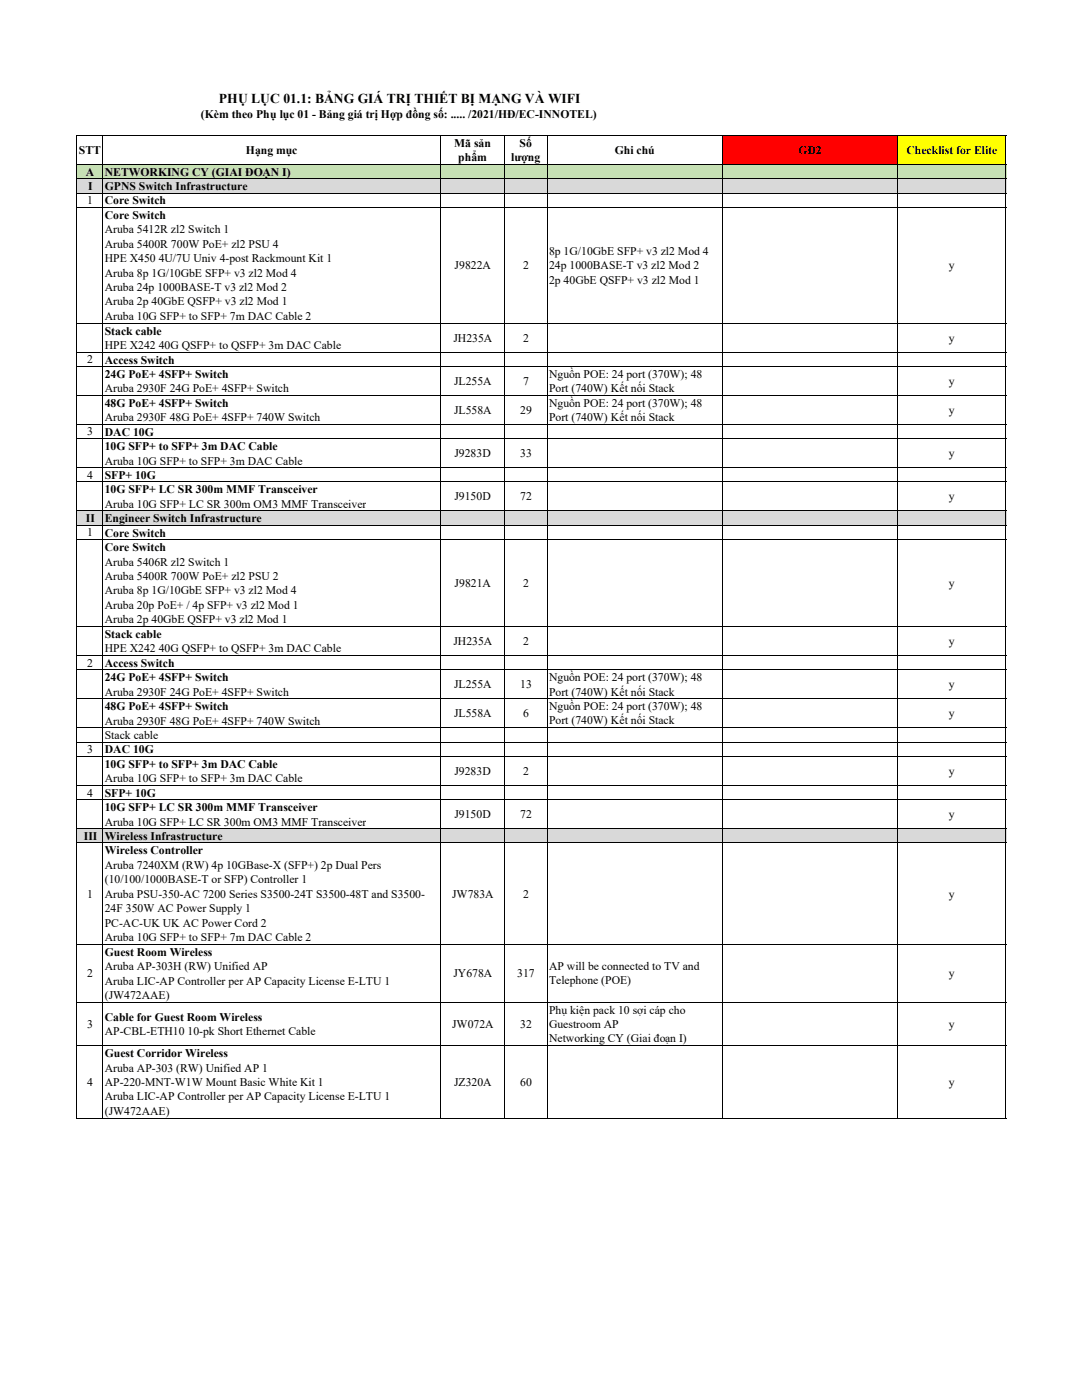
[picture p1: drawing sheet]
<svg xmlns="http://www.w3.org/2000/svg" width="216mm" height="279mm" viewBox="0 0 216 279" stroke-linecap="round" stroke-linejoin="round" font-family="sans-serif">
<defs><g id="words">
<text font-size="2.7" x="43.7" y="20.5">PHỤ LỤC 01.1: BẢNG GIÁ TRỊ THIẾT BỊ MẠNG VÀ WIFI</text>
<g font-size="2.3">
<text x="40.1" y="23.5">(Kèm theo Phụ lục 01 - Bảng giá trị Hợp đồng số: ..... /2021/HĐ/EC-INNOTEL)</text>
<text x="90.6" y="29.3">Mã sản</text>
<text x="103.7" y="29.3">Số</text>
<text x="15.7" y="30.7">STT</text>
<text x="17.1" y="35.1">A</text>
<text x="20.9" y="35.1">NETWORKING CY (GIAI ĐOẠN I)</text>
<text x="49.1" y="30.7">Hạng mục</text>
<text x="91.4" y="32.2">phẩm</text>
<text x="102" y="32.2">lượng</text>
<text x="122.7" y="30.7">Ghi chú</text>
<text x="159.3" y="30.7">GĐ2</text>
<text x="180.9" y="30.7">Checklist for Elite</text>
<text x="17.4" y="40.8">1</text>
<text x="17.6" y="37.9">I</text>
<text x="20.9" y="37.9">GPNS Switch Infrastructure</text>
<text x="20.9" y="40.8">Core Switch</text>
<text x="20.9" y="43.7">Core Switch</text>
<text x="20.9" y="46.6">Aruba 5412R zl2 Switch 1</text>
<text x="20.9" y="49.4">Aruba 5400R 700W PoE+ zl2 PSU 4</text>
<text x="20.9" y="52.3">HPE X450 4U/7U Univ 4-post Rackmount Kit 1</text>
<text x="90.7" y="53.8">J9822A</text>
<text x="104.4" y="53.8">2</text>
<text x="109.6" y="50.9">8p 1G/10GbE SFP+ v3 zl2 Mod 4</text>
<text x="109.6" y="53.8">24p 1000BASE-T v3 zl2 Mod 2</text>
<text x="189.4" y="53.8">y</text>
<text x="20.9" y="55.2">Aruba 8p 1G/10GbE SFP+ v3 zl2 Mod 4</text>
<text x="20.9" y="58.1">Aruba 24p 1000BASE-T v3 zl2 Mod 2</text>
<text x="109.6" y="56.6">2p 40GbE QSFP+ v3 zl2 Mod 1</text>
<text x="20.9" y="61">Aruba 2p 40GbE QSFP+ v3 zl2 Mod 1</text>
<text x="20.9" y="63.8">Aruba 10G SFP+ to SFP+ 7m DAC Cable 2</text>
<text x="20.9" y="69.7">HPE X242 40G QSFP+ to QSFP+ 3m DAC Cable</text>
<text x="20.9" y="66.8">Stack cable</text>
<text x="90.5" y="68.2">JH235A</text>
<text x="104.4" y="68.2">2</text>
<text x="189.4" y="68.2">y</text>
<text x="17.4" y="72.5">2</text>
<text x="20.9" y="72.6">Access Switch</text>
<text x="20.9" y="75.4">24G PoE+ 4SFP+ Switch</text>
<text x="90.6" y="76.8">JL255A</text>
<text x="104.4" y="76.8">7</text>
<text x="109.6" y="75.4">Nguồn POE: 24 port (370W); 48</text>
<text x="189.4" y="76.8">y</text>
<text x="20.9" y="78.3">Aruba 2930F 24G PoE+ 4SFP+ Switch</text>
<text x="20.9" y="81.2">48G PoE+ 4SFP+ Switch</text>
<text x="90.6" y="82.6">JL558A</text>
<text x="103.8" y="82.6">29</text>
<text x="109.6" y="78.3">Port (740W) Kết nối Stack</text>
<text x="109.6" y="81.2">Nguồn POE: 24 port (370W); 48</text>
<text x="189.4" y="82.6">y</text>
<text x="17.4" y="86.9">3</text>
<text x="20.9" y="84.1">Aruba 2930F 48G PoE+ 4SFP+ 740W Switch</text>
<text x="20.9" y="87">DAC 10G</text>
<text x="20.9" y="89.8">10G SFP+ to SFP+ 3m DAC Cable</text>
<text x="109.6" y="84">Port (740W) Kết nối Stack</text>
<text x="17.4" y="95.5">4</text>
<text x="20.9" y="95.6">SFP+ 10G</text>
<text x="20.9" y="92.7">Aruba 10G SFP+ to SFP+ 3m DAC Cable</text>
<text x="90.7" y="91.2">J9283D</text>
<text x="103.8" y="91.2">33</text>
<text x="189.4" y="91.2">y</text>
<text x="20.9" y="98.5">10G SFP+ LC SR 300m MMF Transceiver</text>
<text x="20.9" y="101.3">Aruba 10G SFP+ LC SR 300m OM3 MMF Transceiver</text>
<text x="90.7" y="99.9">J9150D</text>
<text x="103.8" y="99.9">72</text>
<text x="189.4" y="99.9">y</text>
<text x="17.1" y="104.2">II</text>
<text x="17.4" y="107.1">1</text>
<text x="20.9" y="104.2">Engineer Switch Infrastructure</text>
<text x="20.9" y="107.1">Core Switch</text>
<text x="20.9" y="110">Core Switch</text>
<text x="20.9" y="112.9">Aruba 5406R zl2 Switch 1</text>
<text x="20.9" y="115.7">Aruba 5400R 700W PoE+ zl2 PSU 2</text>
<text x="20.9" y="118.6">Aruba 8p 1G/10GbE SFP+ v3 zl2 Mod 4</text>
<text x="90.7" y="117.2">J9821A</text>
<text x="104.4" y="117.2">2</text>
<text x="189.4" y="117.2">y</text>
<text x="20.9" y="121.5">Aruba 20p PoE+ / 4p SFP+ v3 zl2 Mod 1</text>
<text x="20.9" y="124.4">Aruba 2p 40GbE QSFP+ v3 zl2 Mod 1</text>
<text x="20.9" y="130.2">HPE X242 40G QSFP+ to QSFP+ 3m DAC Cable</text>
<text x="20.9" y="127.3">Stack cable</text>
<text x="90.5" y="128.7">JH235A</text>
<text x="104.4" y="128.7">2</text>
<text x="189.4" y="128.7">y</text>
<text x="17.4" y="133.1">2</text>
<text x="20.9" y="133.1">Access Switch</text>
<text x="20.9" y="136">24G PoE+ 4SFP+ Switch</text>
<text x="90.6" y="137.4">JL255A</text>
<text x="103.8" y="137.4">13</text>
<text x="109.6" y="135.9">Nguồn POE: 24 port (370W); 48</text>
<text x="189.4" y="137.4">y</text>
<text x="20.9" y="138.9">Aruba 2930F 24G PoE+ 4SFP+ Switch</text>
<text x="20.9" y="141.7">48G PoE+ 4SFP+ Switch</text>
<text x="90.6" y="143.1">JL558A</text>
<text x="104.4" y="143.1">6</text>
<text x="109.6" y="138.8">Port (740W) Kết nối Stack</text>
<text x="109.6" y="141.7">Nguồn POE: 24 port (370W); 48</text>
<text x="189.4" y="143.1">y</text>
<text x="20.9" y="144.6">Aruba 2930F 48G PoE+ 4SFP+ 740W Switch</text>
<text x="20.9" y="147.4">Stack cable</text>
<text x="109.6" y="144.6">Port (740W) Kết nối Stack</text>
<text x="17.4" y="150.3">3</text>
<text x="20.9" y="150.4">DAC 10G</text>
<text x="20.9" y="153.2">10G SFP+ to SFP+ 3m DAC Cable</text>
<text x="90.7" y="154.6">J9283D</text>
<text x="104.4" y="154.6">2</text>
<text x="189.4" y="154.6">y</text>
<text x="17.4" y="159">4</text>
<text x="20.9" y="159">SFP+ 10G</text>
<text x="20.9" y="161.9">10G SFP+ LC SR 300m MMF Transceiver</text>
<text x="20.9" y="156.1">Aruba 10G SFP+ to SFP+ 3m DAC Cable</text>
<text x="16.7" y="167.6">III Wireless Infrastructure</text>
<text x="20.9" y="164.8">Aruba 10G SFP+ LC SR 300m OM3 MMF Transceiver</text>
<text x="90.7" y="163.3">J9150D</text>
<text x="103.8" y="163.3">72</text>
<text x="189.4" y="163.3">y</text>
<text x="20.9" y="170.5">Wireless Controller</text>
<text x="20.9" y="173.4">Aruba 7240XM (RW) 4p 10GBase-X (SFP+) 2p Dual Pers</text>
<text x="17.4" y="179.2">1</text>
<text x="20.9" y="176.3">(10/100/1000BASE-T or SFP) Controller 1</text>
<text x="20.9" y="179.2">Aruba PSU-350-AC 7200 Series S3500-24T S3500-48T and S3500-</text>
<text x="90.2" y="179.2">JW783A</text>
<text x="104.4" y="179.2">2</text>
<text x="189.4" y="179.2">y</text>
<text x="20.9" y="182">24F 350W AC Power Supply 1</text>
<text x="20.9" y="184.9">PC-AC-UK UK AC Power Cord 2</text>
<text x="20.9" y="190.8">Guest Room Wireless</text>
<text x="20.9" y="187.8">Aruba 10G SFP+ to SFP+ 7m DAC Cable 2</text>
<text x="17.4" y="195">2</text>
<text x="20.9" y="193.6">Aruba AP-303H (RW) Unified AP</text>
<text x="20.9" y="196.5">Aruba LIC-AP Controller per AP Capacity License E-LTU 1</text>
<text x="90.5" y="195">JY678A</text>
<text x="103.2" y="195">317</text>
<text x="109.6" y="193.6">AP will be connected to TV and</text>
<text x="109.6" y="196.5">Telephone (POE)</text>
<text x="189.4" y="195">y</text>
<text x="20.9" y="199.4">(JW472AAE)</text>
<text x="20.9" y="203.8">Cable for Guest Room Wireless</text>
<text x="109.6" y="202.3">Phụ kiện pack 10 sợi cáp cho</text>
<text x="17.4" y="205.1">3</text>
<text x="20.9" y="206.6">AP-CBL-ETH10 10-pk Short Ethernet Cable</text>
<text x="90.2" y="205.1">JW072A</text>
<text x="103.8" y="205.1">32</text>
<text x="109.6" y="205.1">Guestroom AP</text>
<text x="109.6" y="208">Networking CY (Giai đoạn I)</text>
<text x="189.4" y="205.1">y</text>
<text x="20.9" y="211">Guest Corridor Wireless</text>
<text x="20.9" y="213.9">Aruba AP-303 (RW) Unified AP 1</text>
<text x="17.4" y="216.7">4</text>
<text x="20.9" y="216.7">AP-220-MNT-W1W Mount Basic White Kit 1</text>
<text x="20.9" y="219.6">Aruba LIC-AP Controller per AP Capacity License E-LTU 1</text>
<text x="90.6" y="216.7">JZ320A</text>
<text x="103.8" y="216.7">60</text>
<text x="189.4" y="216.7">y</text>
<text x="20.9" y="222.5">(JW472AAE)</text>
</g>
</g></defs>
<path d="M144.1 27h35.1v5.8h-35.1z" fill="#f00"/>
<path d="M179.1 27h21.6v5.8h-21.6z" fill="#ff0"/>
<path d="M15.4 32.8h185.3v2.9h-185.3z" fill="#c6e0b4"/>
<g fill="#d9d9d9">
<path d="M15.4 35.6h185.3v3h-185.3z"/>
<path d="M15.4 101.9h185.3v3h-185.3z"/>
<path d="M15.4 165.4h185.3v2.9h-185.3z"/>
</g>
<g fill="none" stroke="#000" stroke-width=".2">
<path d="M15.3 26.9v196.3M15.4 27h185.4M15.4 32.8h185.4M15.4 35.6h185.4M15.4 38.5h185.4M20.5 27.1v196.1M88 27.1v196.1M100.6 27.1v196.1M109.2 27.1v196.1M144.1 27.1v196.1M179.1 27.1v196.1M200.7 27.1v196.1"/>
<path d="M15.4 41.4h185.4M15.4 64.5h185.4M15.4 70.3h185.4M15.4 73.2h185.4M15.4 78.9h185.4M15.4 84.7h185.4M15.4 87.5h185.4M15.4 93.3h185.4M15.4 96.2h185.4M15.4 101.9h185.4M15.4 104.8h185.4M15.4 107.7h185.4"/>
<path d="M15.4 125.1h185.4M15.4 130.8h185.4M15.4 133.7h185.4M15.4 139.4h185.4M15.4 145.2h185.4M15.4 148.1h185.4M15.4 151h185.4M15.4 156.7h185.4M15.4 159.6h185.4M15.4 165.4h185.4M15.4 168.2h185.4M15.4 188.5h185.4"/>
<path d="M15.4 200h185.4M15.4 208.7h185.4M15.4 223.1h185.4"/>
</g>
<use href="#words"/>
</svg>
